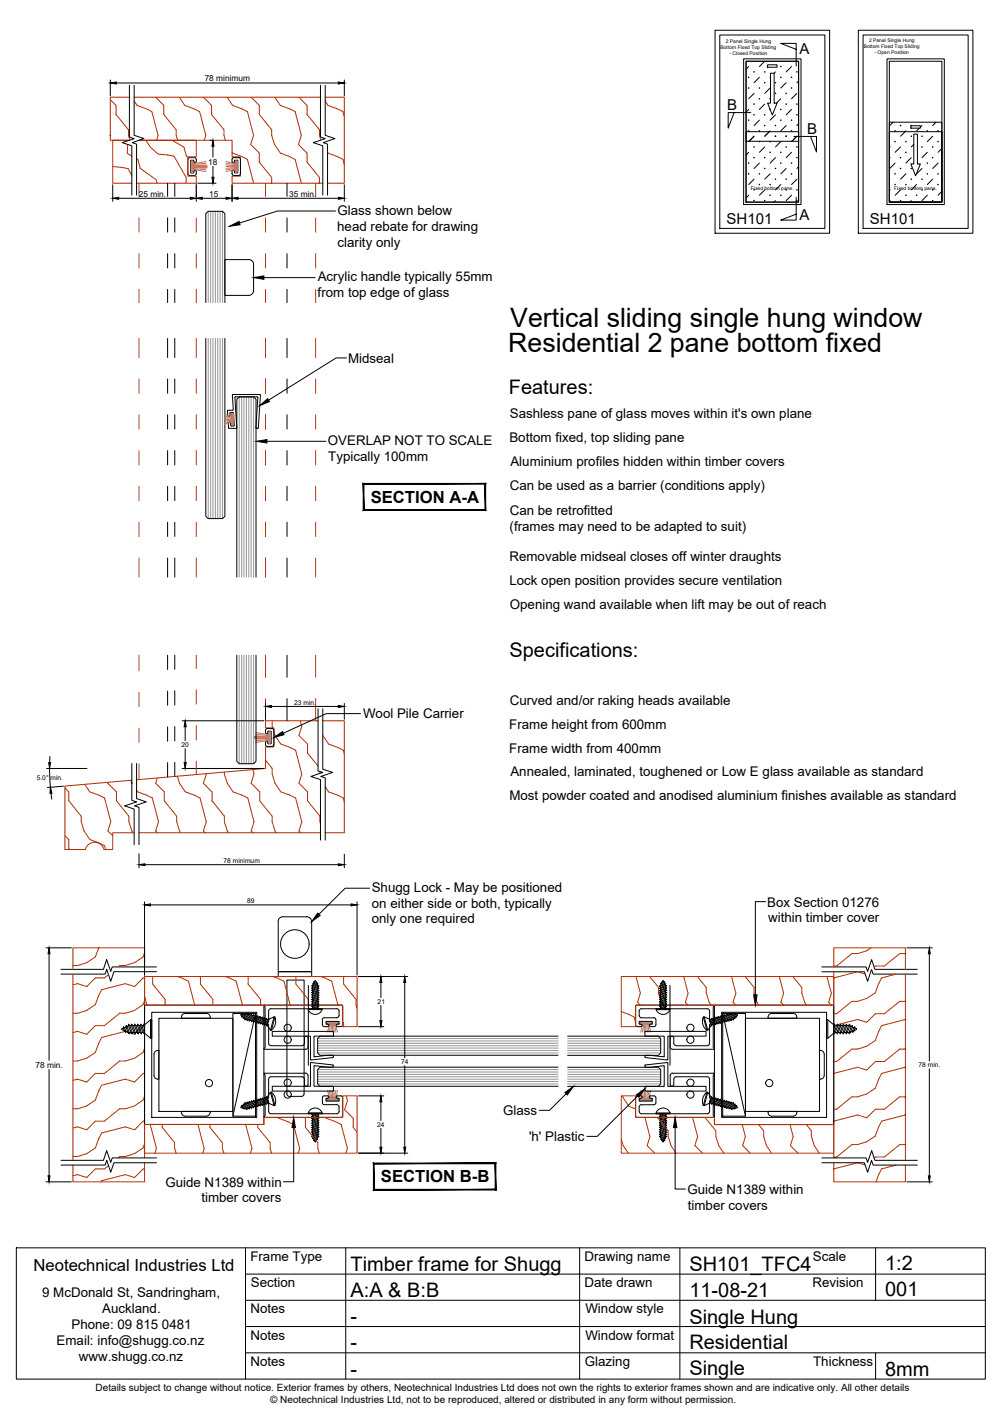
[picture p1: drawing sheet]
<svg xmlns="http://www.w3.org/2000/svg" width="210mm" height="297mm" viewBox="0 0 210 297" stroke-linecap="round" stroke-linejoin="round" font-family="sans-serif">
<defs><g id="words">
<g font-size="5.6">
<text x="106.9" y="68.6">Vertical sliding single hung window</text>
<text x="106.5" y="73.6">Residential 2 pane bottom fixed</text>
</g>
<g font-size="4.2">
<text x="106.6" y="82.6">Features:</text>
<text x="106.7" y="137.6">Specifications:</text>
<text x="73.4" y="266.2">Timber frame for Shugg</text>
<text x="144.4" y="266.2">SH101_TFC4</text>
<text x="185.4" y="265.9">1:2</text>
<text x="73.4" y="271.7">A:A &amp; B:B</text>
<text x="144.4" y="271.6">11-08-21</text>
<text x="185.4" y="271.6">001</text>
<text x="73.4" y="277.2">-</text>
<text x="144.4" y="277.2">Single Hung</text>
<text x="73.4" y="282.7">-</text>
<text x="144.4" y="282.6">Residential</text>
<text x="73.4" y="288.2">-</text>
<text x="144.4" y="288.1">Single</text>
<text x="185.4" y="288.2">8mm</text>
</g>
<g font-size="3.5">
<text x="77.7" y="105.3">SECTION A-A</text>
<text x="79.8" y="247.7">SECTION B-B</text>
<text x="7" y="266.3">Neotechnical Industries Ltd</text>
</g>
<g font-size="3.1">
<text x="167.5" y="11.3">A</text>
<text x="152.3" y="23">B</text>
<text x="169.1" y="28">B</text>
<text x="152.2" y="47">SH101</text>
<text x="167.5" y="46.1">A</text>
<text x="182.2" y="47">SH101</text>
</g>
<g font-size="2.8">
<text x="70.7" y="44.9">Glass shown below</text>
<text x="70.6" y="48.3">head rebate for drawing</text>
<text x="70.7" y="51.7">clarity only</text>
<text x="66.6" y="58.9">Acrylic handle typically 55mm</text>
<text x="66.5" y="62.2">from top edge of glass</text>
<text x="72.9" y="76">Midseal</text>
<text x="106.8" y="87.6">Sashless pane of glass moves within it's own plane</text>
<text x="68.7" y="93.2">OVERLAP NOT TO SCALE</text>
<text x="106.7" y="92.6">Bottom fixed, top sliding pane</text>
<text x="68.8" y="96.5">Typically 100mm</text>
<text x="106.9" y="97.6">Aluminium profiles hidden within timber covers</text>
<text x="106.8" y="102.6">Can be used as a barrier (conditions apply)</text>
<text x="106.8" y="107.9">Can be retrofitted</text>
<text x="106.8" y="111.3">(frames may need to be adapted to suit)</text>
<text x="106.7" y="117.6">Removable midseal closes off winter draughts</text>
<text x="106.7" y="122.6">Lock open position provides secure ventilation</text>
<text x="106.8" y="127.6">Opening wand available when lift may be out of reach</text>
<text x="106.8" y="147.6">Curved and/or raking heads available</text>
<text x="76" y="150.5">Wool Pile Carrier</text>
<text x="106.7" y="152.6">Frame height from 600mm</text>
<text x="106.7" y="157.7">Frame width from 400mm</text>
<text x="106.7" y="167.6">Most powder coated and anodised aluminium finishes available as standard</text>
<text x="106.9" y="162.6">Annealed, laminated, toughened or Low E glass available as standard</text>
<text x="77.9" y="186.8">Shugg Lock - May be positioned</text>
<text x="77.9" y="190.1">on either side or both, typically</text>
<text x="160.7" y="189.9">Box Section 01276</text>
<text x="77.9" y="193.4">only one required</text>
<text x="160.9" y="193.2">within timber cover</text>
<text x="105.4" y="233.6">Glass</text>
<text x="110.8" y="239">'h' Plastic</text>
<text x="34.6" y="248.6">Guide N1389 within</text>
<text x="42.2" y="251.9">timber covers</text>
<text x="144" y="250.1">Guide N1389 within</text>
<text x="144.1" y="253.4">timber covers</text>
<text x="52.4" y="264.1">Frame Type</text>
<text x="52.5" y="269.7">Section</text>
<text x="122.4" y="264.1">Drawing name</text>
<text x="122.4" y="269.6">Date drawn</text>
<text x="170.2" y="269.6">Revision</text>
<text x="170.3" y="264.2">Scale</text>
<text x="8.8" y="271.8">9 McDonald St, Sandringham,</text>
<text x="21.4" y="275.1">Auckland.</text>
<text x="52.5" y="275.1">Notes</text>
<text x="122.6" y="275.1">Window style</text>
<text x="11.9" y="281.8">Email: info@shugg.co.nz</text>
<text x="15" y="278.5">Phone: 09 815 0481</text>
<text x="52.5" y="280.6">Notes</text>
<text x="122.6" y="280.7">Window format</text>
<text x="16.5" y="285.2">www.shugg.co.nz</text>
<text x="52.5" y="286.1">Notes</text>
<text x="122.5" y="286.2">Glazing</text>
<text x="170.3" y="286.1">Thickness</text>
</g>
<g font-size="2.1">
<text x="20" y="291.4">Details subject to change without notice. Exterior frames by others, Neotechnical Industries Ltd does not own the rights to exterior frames shown and are indicative only. All other details</text>
<text x="56.6" y="293.9">© Neotechnical Industries Ltd, not to be reproduced, altered or distributed in any form without permission.</text>
</g>
<g font-size="1.7">
<text x="42.9" y="17">78 minimum</text>
<text x="43.6" y="34.5">18</text>
<text x="29.1" y="41.2">25 min.</text>
<text x="43.8" y="41.2">15</text>
<text x="60.6" y="41.2">35 min.</text>
<text x="7.4" y="223.7">78 min.</text>
</g>
<g font-size="1.4">
<text x="61.6" y="147.6">23 min.</text>
<text x="38" y="156.5">20</text>
<text x="7.7" y="163.5">5.0° min.</text>
<text x="46.8" y="180.8">78 minimum</text>
<text x="51.8" y="189.2">89</text>
<text x="79.1" y="210.3">21</text>
<text x="84" y="222.9">74</text>
<text x="192.4" y="223.5">78 min.</text>
<text x="79" y="236.1">24</text>
</g>
<g font-size="1">
<text x="150.9" y="10.2">Bottom Fixed Top Sliding</text>
<text x="152" y="8.9">2 Panel Single Hung</text>
<text x="152.8" y="11.5">- Closed Position</text>
<text x="180.9" y="10.1">Bottom Fixed Top Sliding</text>
<text x="182" y="8.8">2 Panel Single Hung</text>
<text x="183.2" y="11.4">- Open Position</text>
<text x="157.3" y="39.9">Fixed bottom pane.</text>
<text x="187.3" y="39.9">Fixed bottom pane.</text>
</g>
</g></defs>
<!-- layer: APL Notes -->
<g fill="#000" stroke="#000" stroke-width=".21">
<path d="M101.6 101.4v5.4l.1 .1zM101.6 101.4l.1-.1v5.6zM76.2 101.4h25.4l.1-.1zM76.1 101.3h25.6l-25.5 .1zM76.1 101.3l.1 5.5v-5.4zM76.1 101.3l.1 5.5-.1 .1zM76.2 106.8l-.1 .1 25.5-.1zM76.1 106.9l25.5-.1 .1 .1z"/>
<path d="M103.7 243.8v5.3l.2 .2zM103.7 243.8l.2-.2v5.7zM78.4 243.8h25.3l.2-.2zM78.2 243.6h25.7l-25.5 .2zM78.2 243.6l.2 5.5v-5.3zM78.2 243.6l.2 5.5-.2 .2zM78.4 249.1l-.2 .2 25.5-.2zM78.2 249.3l25.5-.2 .2 .2z"/>
</g>
<!-- layer: Glass -->
<g fill="#fff" stroke="#fff" stroke-width=".21">
<path d="M47.1 54.4h5.2zM47.1 54.4h5.2z"/>
<path d="M47.1 54.4h5.4zM47.1 54.4h5.4z"/>
<path d="M47.1 54.4l5.5 .1zM47.1 54.4l5.5 .1z"/>
<path d="M47.1 54.5l5.7 .1zM47.1 54.5l5.7 .1h-5.7z"/>
<path d="M47.1 54.6l5.8 .1-.1-.1zM47.1 54.6l5.8 .1h-5.8z"/>
<path d="M47.1 54.7l5.9 .2-.1-.2zM47.1 54.7l5.9 .2h-5.9z"/>
<path d="M47.1 54.9l6 .1-.1-.1zM47.1 54.9l6 .1h-6z"/>
<path d="M47.1 55l6 .2v-.2zM47.1 55l6 .2h-6z"/>
<path d="M47.1 55.2l6 .2v-.2zM47.1 55.2l6 .2h-6z"/>
<path d="M47.1 55.4l6 5.5v-5.5zM47.1 55.4l6 5.5h-6z"/>
<path d="M47.1 60.9l6 .2v-.2zM47.1 60.9l6 .2h-6z"/>
<path d="M47.1 61.1l6 .1v-.1zM47.1 61.1l6 .1h-6z"/>
<path d="M47.1 61.2l5.9 .2 .1-.2zM47.1 61.2l5.9 .2h-5.9z"/>
<path d="M47.1 61.4l5.8 .1 .1-.1zM47.1 61.4l5.8 .1h-5.8z"/>
<path d="M47.1 61.5l5.7 .1 .1-.1zM47.1 61.5l5.7 .1h-5.7z"/>
<path d="M47.1 61.6l5.5 .2 .2-.2zM47.1 61.6l5.5 .2h-5.5z"/>
<path d="M47.1 61.8h5.5zM47.1 61.8h5.4z"/>
<path d="M47.1 61.8h5.4zM47.1 61.8l5.2 .1z"/>
<path d="M47.1 61.9h5zM47.1 61.9h5.2z"/>
</g>
<g fill="none" stroke="#000" stroke-width=".21">
<path d="M43.1 63.4v-18.6l.5-.5h3l.5 .5v18.6M43.1 70.9v37.2l.5 .5h3l.5-.5v-37.2M53.1 60.9a1.01 1.01 0 0 1-1 1h-5v-7.5h5a.97 .97 0 0 1 1 1v5.5M49.6 137.3v22.2l.5 .5h3l.5-.5v-22.2M49.6 120.9v-37.3l.5-.5h3l.5 .5v37.3M116.9 217.1h-49.9l-.5 .5v3l.5 .5h49.9M118.9 217.1h19l.5 .5v3l-.5 .5h-19M65.2 222.6l-.2 .1v4.8h-8v1.1h12.8v-1.1h-4v-4.3l2.9 .3h1.1v-.3M65.2 222.6l4.5 .5 .1 .1M69.8 221.4l-.1 .1-4.5 .5M69.8 221.4v-.3l-4 .3v-4.3h4v-1h-12.8v1h8v4.8l.2 .1M116.9 223.5h-49.9l-.5 .6v3l.5 .4h49.9"/>
<path d="M118.9 223.6h19l.5 .5v3l-.5 .5h-19M135.1 223.1l4.7-.5 .1 5h8v1h-12.8v-1h4v-4.4l-4 .4zM139.8 222l.1-.1v-4.8h8v-1h-12.8v1h4v4.3l-4-.3v.4l4.7 .5"/>
<circle cx="60.3" cy="215.3" r=".75"/>
<circle cx="60.3" cy="217.8" r=".75"/>
<circle cx="144.6" cy="215.3" r=".75"/>
<circle cx="144.6" cy="217.8" r=".75"/>
<circle cx="60.3" cy="229.3" r=".75"/>
<circle cx="60.3" cy="226.8" r=".75"/>
<circle cx="144.6" cy="229.3" r=".75"/>
<circle cx="144.6" cy="226.8" r=".75"/>
</g>
<!-- layer: Timber 1 -->
<g fill="none" stroke="#b82e00" stroke-width=".21">
<path d="M23.1 20.9l1.2 1.2v1.9l2.6 3.2v1.2l.3 .9M23.6 34.9l3.2 .4 .8 1.5M26.3 29.4l.2 .2M26.7 30.3v1.8l.9 .6M27.1 20.4h-4v9h4h-3.5v9h4M28.1 21.2l.6 .9 3.1 1.3 1.3 5-.3 1M28.1 20.4h39M28.6 33.3l.3 .1 .5 1.8 3.3 2.5 .2 .7M28.6 38.4h12.5v-1.5h-1.7v-4h1.7v-3.5h-12h19.5v3.5h1.8v4h-1.8v1.5h19M29.1 38.4v2.7M30.6 29.4l.9 1.4 1.6 1.5 3.4 .4 2.5 4.5v1.2M32.6 20.4l1.7 1.7v1.9l2.6 3.2v1.2l.3 1"/>
<path d="M36.3 29.4v.2l2.2 1.2 .5 1.9 .4 .2M37.6 20.4l1.1 1.7 3.1 1.3 1.3 5-.3 1M41.1 38.4v2.7M42.6 20.4l1.7 1.7v1.9l2.6 3.2v1.2l.3 1M47.6 20.4l1.1 1.7 3.1 1.3M48.6 31.9l3.2 1.5M51.8 23.4l1.3 5-.6 1.9 1.8 1.8v1.9l2.6 3.2v1.2M51.8 33.4l1.3 5M52.6 20.4l1.7 1.7v1.9l2.6 3.2v1.2l.6 1.9 1.2 1.8 3.1 1.3 1.3 5M55.6 38.4v2.7M57.6 20.4l1.1 1.7 3.1 1.3 1.3 5-.6 1.9 1.8 1.8v1.9l2.6 3.2v1.2M62.6 20.4l1.7 1.7v1.9l2.6 3.2v1.2l.3 .9"/>
<path d="M66.1 38.4v2.7M68.1 20.4h4v18h-3.5M68.1 21.2l.6 .9 3.1 1.3 .3 1.1M68.6 31.9l3.2 1.5 .3 1.1M29.1 45.6v3M29.1 53.1v3M41.1 45.6v3M41.1 53.1v3M55.6 45.6v3M55.6 53.1v3M66.1 45.6v3M66.1 53.1v3"/>
<path d="M29.1 60.6v2.8M29.1 70.9v4M29.1 79.4v3M41.1 60.6v2.8M41.1 70.9v4M41.1 79.4v3M55.6 60.6v2.8M55.6 70.9v4M55.6 79.4v3M66.1 60.6v2.8M66.1 70.9v4M66.1 79.4v3"/>
<path d="M29.1 86.9v3M29.1 94.4v3M41.1 86.9v3M41.1 94.4v3M55.6 86.9v3M55.6 94.4v3M66.1 86.9v3M66.1 94.4v3M29.1 101.9v3M29.1 109.4v3M29.1 116.9v4M41.1 101.9v3"/>
<path d="M41.1 109.4v3M41.1 116.9v4M55.6 101.9v3M55.6 109.4v3M55.6 116.9v4M66.1 101.9v3M66.1 109.4v3M66.1 116.9v4M29.1 137.3v3.2M41.1 137.3v2.7M55.6 137.3v4.6M66.1 137.3v4.6"/>
<path d="M29.1 145v3M29.1 152.5v3M41.1 144.5v3M41.1 152v3M41.1 159.5v2.7M55.6 146.4v4.6M55.6 159.2l1.4 1.8v1.2l.6 1.9 1.2 1.8 3.1 1.3 1.3 5-.6 1.9 .4 .3M57 151l.1 1.5M57.4 153.3l.2 .8 1.2 1.8 3.1 1.2 1.3 5.1-.6 1.8M62.9 151l.3 1.2-.6 1.9 1.8 1.8v1.9l2.2 2.7M66.1 146.4v4.6M66.6 151h-11v1.5h1.8v4h-1.8v4.5l-27 2.4"/>
<path d="M67.6 151h4.5v23.4h-4M67.6 154.1l1.2 1.8 3.1 1.2 .2 .9M13.6 165.1l.8 .8v1.9l2.6 3.2v1.2l.6 1.9 1.2 1.8 3.1 1.3 .2 .8M13.6 175.1l.8 .8v1.9l.2 .2M17.8 164.3l1 1.6 3.1 1.3 1.3 5-.6 1.9 1 1M22.7 163.9l-.1 .2 1.8 1.8v1.9l2.6 3.2v1.2l.9 2.2M27.4 163.5l.2 .5M27.6 163.4l-14 1.3v13.3h4.3a1.98 1.98 0 0 1 1.9-1.6 1.98 1.98 0 0 1 2 1.5l1.8 .1v-3.6h4.5M28.6 165.6l.2 .3 3.1 1.3 1.3 5-.6 1.9 .4 .3M29.1 160v3.3M29.1 174.4h38M32.9 163l-.3 1.1 1.8 1.8v1.9l2.6 3.2v1.2l.6 1.9 .3 .3"/>
<path d="M37.1 162.6l.5 1.5 1.2 1.8 3.1 1.3 1.3 5-.6 1.9 .4 .3M42.6 164.1l1.8 1.8v1.9l2.6 3.2v1.2l.9 2.2M43.2 162.1l-.6 1.9M47 161.7v.5l.6 1.9 1.2 1.8 3.1 1.3 1.3 5-.6 1.9 .4 .3M52.6 164.1l1.8 1.8v1.9l2.6 3.2v1.2l.6 1.9 .3 .3M53 161.2l.2 1-.6 1.8M62.6 164.1l1.8 1.8v1.9l2.6 3.2 .1 1.5M67 161.6v.4M68.1 164.8l.7 1.1 3.1 1.3 .2 .7M20.7 198.6l-.7 1.9-1.8 1.2-1.9 .6h-1M30.3 199.6l-.3 .9M179.7 199.8h-1.2l-3.2 2.6h-.6"/>
<path d="M182.5 198.6l-.9 .6-1.9 .6M189.7 199.8h-1.2l-3.2 2.6h-1.9l-.3 .2M15.3 204.1v39M16.3 206l-1 .3M18.2 211.7l-1.9 .5h-1M21.3 217.4l-1.3 3.1-1.8 1.2-1.9 .6h-1M22.7 204.2l-.8 .7h-1.9l-1.8 1.8-1.9-.6M26.3 206l-5 1.4-1.3 3-1.8 1.3M26.3 212.2h-1.2l-3.2 2.6h-1.9l-1.8 1.9-1.9-.7-1 .3M26.3 202.3h-1.2l-.4 .3M28.2 211.7l-1.9 .6M30 200.5l-1.8 1.2-1.9 .6"/>
<path d="M30 210.4l-1.8 1.3M30.3 202.6v-4h-15v4.5M30.3 204.6h44.5v10.5h-3v-4.5h-41.5zM30.3 214.8h-.3l-1.8 1.9-1.9-.7-5 1.3M30.3 204.9h-.3l-1.8 1.8-1.9-.6M30.3 209.6l-.3 .8M30.3 219.6l-.3 .9M30.3 203.5v39.1M30.3 208.6l.5 2M32 204.6v1.5l2.6 3.2v1.3M37.2 204.6l1.1 .3M38.3 205l1.2 .6 1.3 5"/>
<path d="M42 204.6v1.5l2.6 3.2v1.3M44.6 210.6h.1M47.2 204.6l1.1 .3M48.3 205l1.2 .6 1.3 5M52 204.6v1.5l2.6 3.2v1.3M57.2 204.6l1.1 .3M58.3 205l1.2 .6 1.3 5M62 204.6v1.5l2.6 3.2v1.3M67.2 204.6l1.1 .3M68.3 205l1.2 .6 1.3 5M71.8 214.1l.2 .2v.8M72 204.6v1.5l2.6 3.2v1.3l.2 .6"/>
<path d="M130.1 204.6h44.6v6h-41.5v4.5h-3.1zM130.1 211.9l2.8 1.1M132.8 213.1l.4 1.2M133.2 204.6l.9 3.5-.5 1.9 .5 .6M136.1 204.6l1.9 2.2v1.3l.5 1.9 .5 .6M143.2 204.6l.9 3.5M144.2 208.1l-.6 1.9 .6 .6M146.1 204.6l1.8 2.2v1.3l.7 1.9 .4 .6M153.2 204.6l.9 3.5M154.2 208.1l-.6 1.9 .5 .6M156.1 204.6l1.9 2.2v1.3l.6 1.9M158.6 210l.4 .6"/>
<path d="M163.3 204.6l.9 3.5-.6 1.9 .6 .6M166.1 204.6l1.9 2.2v1.3l.6 1.9 .4 .6M173.2 204.6l1 3.5M174.2 208.1l-.6 1.9 .6 .6M174.7 202.6v-4h15v4.5M174.7 203.6v39M179.6 203.6l-4.9 1.3M179.7 203.6l1.5 .5M179.7 209.8l-1.2-.1-3.2 2.7h-.6M179.7 219.8h-1.2l-3.2 2.6h-.6M182.6 203.1l-.1 .1M183.4 207.9l-1.8 1.3-1.9 .6"/>
<path d="M183.4 218l-1.8 1.2-1.9 .6M184.7 214.9l-1.3 3.1M187.7 204.1l-3 .8-1.3 3M189.7 209.8l-1.2-.1-3.2 2.7h-1.9l-1.8 1.8-1.9-.6-5 1.2M189.7 213.6l-5 1.2M189.7 219.8h-1.2l-3.2 2.6h-1.9l-1.8 1.8-1.9-.7-5 1.4M189.7 204.1v39M16.3 226l-1 .3M18.2 231.7l-1.9 .6h-1M26.3 226l-5 1.4-1.3 3-1.8 1.3M26.3 232.3l-1.2-.1-3.2 2.7h-1.9l-1.8 1.8-1.9-.7-1 .3M26.3 222.3h-1.2l-3.2 2.6h-1.9l-1.8 1.8-1.9-.6"/>
<path d="M28.2 231.7l-1.9 .6M30 220.5l-1.8 1.2-1.9 .6M30 230.4l-1.8 1.3M30.3 235.5h25v-1.4h16.5v-4.5h3v12h-44.5zM30.3 234.9h-.3l-1.8 1.8-1.9-.7-5 1.4-1.3 3.1-1.8 1.2-1.9 .6h-1M30.3 224.9h-.3l-1.8 1.8-1.9-.6M30.3 229.6l-.3 .8M30.3 239.6l-.3 .9M31.5 235.5v.1M31.5 235.6l1.3 5-.3 1M34 235.5v.7l2.6 3.2v1.2M41.5 235.5v.1"/>
<path d="M41.5 235.6l1.3 5-.3 1M44 235.5v.7l2.6 3.2v1.2l.3 1M51.5 235.6l1.3 5-.3 1M51.5 235.5v.1M54 235.5v.7l2.6 3.2v1.2l.3 1M58.2 234.1l.2 .2 3.1 1.3 1.3 5-.3 1M63.8 234.1l.2 .2v1.9l2.6 3.2v1.2l.3 1M68.3 234.1l.1 .2 3.1 1.3 1.3 5-.3 1M72.5 229.6l.3 1-.6 1.9 1.8 1.8v1.9l.8 .9M130.1 229.6h3.1v4.5h16.5v1.5h25v6h-44.6zM130.1 238.7l.4 1.3 1.1 1.6M130.4 229.6l1.4 2.2 1.4 .5"/>
<path d="M135.1 234.1l1 4M135.5 240l1.7 1.6M136.2 238.1l-.6 1.9M137.7 234.1l2.2 2.8v1.2M140 238.1l.6 1.9 1 1.6M145.1 234.1l1 4M146.2 238.1l-.6 1.9 1.6 1.6M147.7 234.1l2.3 2.8v1.2l.6 1.9 1 1.6M155.5 235.6l.6 2.5M156.2 238l-.6 2 1.6 1.6M158.9 235.6l1 1.3M160 236.9v1.2l.6 1.9 1 1.6"/>
<path d="M165.5 235.6l.7 2.5M165.6 240l1.6 1.6M166.2 238l-.6 2M168.9 235.6l1.1 1.3v1.2M170 238.1l.6 1.9 1 1.6M179.7 229.8h-1.2l-3.2 2.6h-.6M179.7 239.8h-1.2l-3.2 2.6h-.6M183.4 228l-1.8 1.2-1.9 .6M183.4 238l-1.8 1.2-1.9 .6M184.7 234.9l-1.3 3.1M189.7 223.5l-5 1.4-1.3 3.1M189.7 229.8h-1.2l-3.2 2.6h-1.9l-1.8 1.8-1.9-.6-5 1.3"/>
<path d="M189.7 233.6l-5 1.3M189.7 239.8h-1.2l-3.2 2.6h-1.9l-.3 .2M16.3 246l-1 .3M22.7 244.2l-.8 .7h-1.9l-1.8 1.8-1.9-.6M26.3 246l-5 1.4-.1 .2M26.3 242.3h-1.2l-.4 .3M30 240.5l-1.8 1.2-1.9 .6M30.3 243.6v4h-15v-3.5M30.3 244.9h-.3l-1.8 1.8-1.9-.6M36.6 240.6l.3 1M174.7 243.6v4h15v-3.5M179.6 243.6l-4.9 1.3"/>
<path d="M179.7 243.6l1.5 .5M182.6 243.1l-.1 .1M187.7 244.1l-3 .8-1.2 2.7"/>
</g>
<g fill="#b82e00" stroke="#b82e00" stroke-width=".21">
<circle cx="27.6" cy="164.1" r=".08"/>
<circle cx="23.1" cy="28.4" r=".08"/>
<circle cx="66.9" cy="38.4" r=".08"/>
<circle cx="56.9" cy="38.4" r=".08"/>
<circle cx="20.7" cy="198.5" r=".08"/>
<circle cx="70.8" cy="210.5" r=".08"/>
<circle cx="60.8" cy="210.5" r=".08"/>
<circle cx="50.8" cy="210.5" r=".08"/>
<circle cx="40.8" cy="210.5" r=".08"/>
<circle cx="30.8" cy="210.5" r=".08"/>
<circle cx="64.6" cy="210.5" r=".08"/>
<circle cx="54.6" cy="210.5" r=".08"/>
<circle cx="34.6" cy="210.5" r=".08"/>
<circle cx="174.7" cy="204.9" r=".08"/>
<circle cx="174.7" cy="214.9" r=".08"/>
<circle cx="174.7" cy="224.9" r=".08"/>
<circle cx="174.7" cy="234.9" r=".08"/>
<circle cx="174.7" cy="244.9" r=".08"/>
<circle cx="189.7" cy="213.6" r=".08"/>
<circle cx="189.7" cy="223.6" r=".08"/>
<circle cx="189.7" cy="233.6" r=".08"/>
<circle cx="189.7" cy="199.8" r=".08"/>
<circle cx="189.7" cy="209.8" r=".08"/>
<circle cx="189.7" cy="219.8" r=".08"/>
<circle cx="189.7" cy="229.8" r=".08"/>
<circle cx="189.7" cy="239.8" r=".08"/>
</g>
<!-- layer: Components -->
<g fill="none" stroke="#000" stroke-width=".21">
<path d="M39.7 33l-.3 .4v3.2l.3 .2 1.2-.1a.86 .86 0 0 0 .1-1h-.3l-.2 .5M39.7 33h1M40 33.6l-.1 .1v2.4l.1 .1M40 36.2h.5M40.7 33l.4 .4M41.1 33.4v.5l-.2 .2h-.2l-.1-.5h-.6M48.6 33.4v.5l.3 .2h.1l.2-.5 .6 .1v2.4l-.1 .1M49 33l-.4 .4M49 33h1M49 36.8h1M49.2 36.2l-.2-.5h-.3a.86 .86 0 0 0 .1 1l.2 .1M49.2 36.2h.5"/>
<path d="M50 33l.3 .4M50.3 36.4l-.3 .4M50.4 33.4v3M47.8 87.2h.3M48.2 87l-.1 .2M48.7 85.9l-1 .1 .1 1.2M48.9 86.5h-.7v.5M54.5 82.8l-.1-.2-5.7 .1 .1 3.1-.1 .1M54.6 82.8l-.6 6.9-.4-.1 .3-6.5-4.7 .1 .4 6.4-1.6 .1-.1-.1v-1.1h.3l.2 .7 .7-.1-.2-2.5M56 156.4h1M56.1 155.7l.6 .1M56.1 155.5l-.2-.3-.2 .1a.84 .84 0 0 0 .1 1h.2"/>
<path d="M56.1 153.3v.2M56.1 155.5v.2M56.7 153.2l.1 .1v2.4l-.1 .1M56.7 153.2l-.6 .1M57 152.6l.4 .3M57 152.6l-1.2 .1-.2 .3v.5l.3 .2 .2-.2M57.4 156l-.4 .3M57.4 153v3M25.8 215.4l-.3 .1v.1l.6 .4M25.8 215.4l.1-.3 .2 .2 .3-.2 .4 1.2M25.8 215.4l.3 .6M26.1 216l.2 .3v-.3"/>
<path d="M26.1 215.3l.2 .7M26.3 216l.5 .3M26.4 215.1v-.3l.2 .3M26.6 215.1l.5 1.2M26.8 216.3l.3 .3v-.3M26.9 214.8l.1-.3 .2 .3M26.9 214.8l.5 1.5M26.9 214.8l-.3 .3M27.1 216.3h.3M27.2 214.8h.3M27.2 214.8l.5 1.5M27.4 216.3l.3 .3v-.3"/>
<path d="M27.5 214.8l.1-.3 .2 .3M27.5 214.8l.6 1.5M27.7 216.3h.4M27.8 214.8h.4M27.8 214.8l.5 1.5M28.1 216.3l.2 .3v-.3h.4M28.2 214.8l.5 1.5M28.2 214.8v-.3l.3 .3M28.5 214.8h.3l.1-.3 .2 .3M28.5 214.8l.5 1.5M28.7 216.3l.3 .3v-.3M28.8 214.8l.6 1.5h-.4"/>
<path d="M29.1 214.8h.3M29.1 214.8l.5 1.5M29.4 214.8l.6 1.5h-.4v.3l-.2-.3M29.4 214.8l.1-.3 .2 .3M29.7 214.8h.3M29.7 214.8l.5 1.5M30 216.3l.2 .3v-.3M30 214.8l.3 .6M30.2 216.3h.1M30.3 214.7l1.2-1.1h.3v3.9h-.3l-1.2-1.1zM30.3 214.7l-.2-.2-.1 .3M31.5 213.6v3.9"/>
<path d="M50.9 212.5l-.4 .1 .1 .4 .6-.7-.6 .5M51.1 213.2l.2 .2M51.3 213.4v.3l.2-.2M51.5 213.5l.3 .1M51.5 212.4l-.5 .7-.2-.2M51.5 212.4l.3-.2-.1 .2M51.5 212.4h-.4M51.7 212.4l-.7 .9v-.2M51.7 212.4l.3 .1M51.8 213.6l-.1 .2 .3-.2M52 212.5l.2-.2v.2M52 212.5l-.7 .9"/>
<path d="M52 213.6l.2 .1M52.2 212.5l-.7 1M52.2 212.5l.2 .1M52.2 213.7v.2l.2-.2M52.4 213.7l.3 .1v.2l.2-.1M52.6 212.6l-.6 1M52.9 213.9h.2v.3l.3-.2M52.9 212.7l-.3-.1 .1-.2-.3 .2-.6 1M52.9 212.7l.2-.1v.2h.3l.2-.1-.7 1.2M52.9 212.7l-.7 1M53.1 212.8l-.7 .9M53.4 212.8l-.7 1"/>
<path d="M53.4 214h.2M53.5 212.9l.3 .1-.7 .9M53.6 214v.3l.2-.2M53.8 214.1l.3 .1M53.8 213l.3-.2-.1 .2M54 213l.3 .1 .2-.2v.2M54 213l-.6 1M54.1 214.2l-.1 .2 .3-.2M54.3 214.2l.2 .1M54.3 213.1l-.7 .9M54.5 213.1l.2 .1M54.5 213.1l-.7 1"/>
<path d="M54.5 214.3v.2l.2-.2M54.7 213.2l.3-.2-.1 .3M54.7 214.3l.3 .1M54.7 213.2l-.6 1M54.9 213.3h.3M54.9 213.3l-.6 .9M55 214.4v.2l.2-.1h.2M55.2 213.3l.2-.1v.2M55.2 213.3l-.7 1M55.4 213.4l.2 .1M55.4 213.4l-.7 .9M55.4 214.5v.3l.2-.2"/>
<path d="M55.6 213.5l.3-.2-.1 .2 .3 .1M55.6 214.6l.3 .1M55.6 213.5l-.6 .9M55.8 213.5l-.6 1M55.9 214.7v.2l.1-.1M56.1 214.4l-.2 .3M56.1 213.6l-.7 .9M56.3 213.7l-.7 .9M56.3 213.5l1.1-.5-.7 2.8-.7-1zM56.3 213.5l.1-.1-.3 .2M56.7 215.8h.1M57.4 213h.2l-.8 2.8"/>
<path d="M57.6 213a2.34 2.34 0 0 1-.8 2.8M64.6 211.5a1.56 1.56 0 0 0 1.4 1 1.56 1.56 0 0 0 1.5-1M64.6 211.3h2.9v.2h-2.9zM65.5 206.9l1.1 .4 .2 .2h-.2v.3M65.5 207.6v.3h-.2l.2 .2M65.5 206.4l-.2 .1 .2 .2M65.5 206.9l-.2 .1 .2 .1M65.5 208.8l-.2 .1 .2 .1M65.5 209.3h-.2l.2 .2M65.5 209.8h-.2l.2 .2M65.5 210.7l-.2 .1 .2 .1M65.5 210.2l-.2 .1 .2 .2v.2"/>
<path d="M65.5 210.2l1.1 .5 .2 .1h-.2v.3M65.5 208.1v.3h-.2l.2 .2M65.5 208.4l1.1 .4v-.3M65.5 207.6l1.1 .4M65.5 207.9l1.1 .4M65.5 207.1l1.1 .4M65.5 207.4l1.1 .4M65.5 206.7l1.1 .4M65.5 206.4l1.1 .5M65.5 207.4h-.2l.2 .2M65.5 206.7v.2M65.5 207.1v.3"/>
<path d="M65.5 208.6v.2M65.5 209v.3M65.5 209.5v.3M65.5 210v.2M65.5 210.9v.3M65.5 211.2l-.2 .1h.1M65.5 209.5l1.1 .4M65.5 209.3l1.1 .4M65.5 209l1.1 .4M65.5 208.8l1.1 .4M65.5 210l1.1 .4M65.5 209.8l1.1 .4"/>
<path d="M65.5 210.5l1.1 .3M65.5 210.7l1.1 .4M65.5 210.9l1 .4M65.5 211.2l.3 .1M65.5 208.6l1.1 .4M65.7 206l-.2 .1 .2 .2M65.7 206.3l.9 .3M65.7 206.3l-.2 .1M65.9 205.7l.5 .1M65.9 205.9l.5 .1M66.4 205.8l-.4-.4-.1 .3h-.2l.2 .2-.2 .1 .9 .4M66.4 205.8l.2 .2h-.2"/>
<path d="M66.4 206l.2 .4M66.6 206.4l.2 .2h-.2M66.6 206.9l.2 .2h-.2M66.6 207.8l.2 .2h-.2v.3l.2 .2-1.3-.4M66.6 208.8l.2 .2h-.2M66.6 209v.2l.2 .2h-.2M66.6 209.7l.2 .2h-.2M66.6 210.2l.2 .2h-.2M66.6 206.6v.3M66.6 207.1v.2M66.6 209.4v.3M66.6 209.9v.3"/>
<path d="M66.6 210.4v.2M66.6 211.1l.2 .2M137.4 211.5a1.56 1.56 0 0 0 1.5 1 1.56 1.56 0 0 0 1.5-1M137.4 211.3h2.9v.2h-2.9zM138.4 206.4l-.3 .2h.3M138.4 206.9l-.3 .2h.3M138.4 207.8l-.3 .2h.3v.3l-.3 .2 1.3-.4M138.4 208.8l-.3 .2h.3M138.4 209v.2l-.3 .2h.3M138.4 209.7l-.3 .2h.3M138.4 210.2l-.3 .2h.3M138.4 206.6v.3"/>
<path d="M138.4 207.1v.2M138.4 209.4v.3M138.4 209.9v.3M138.4 210.4v.2M138.4 211.1l-.3 .2M138.6 205.8l.4-.4 .1 .3h.2l-.2 .2 .1 .2-.8 .3M138.6 205.8l-.2 .2h.2M138.6 206l-.2 .4M139.1 205.7l-.5 .1M139.1 205.9l-.5 .1M139.2 206.1h.3l-.3 .2M139.2 206.3l-.8 .3"/>
<path d="M139.2 206.3l.2 .1M139.4 206.9l-1 .4-.3 .2h.3v.3M139.4 207.6v.3h.3l-.3 .2M139.4 206.4l.3 .1-.3 .2M139.4 206.9l.3 .1-.3 .1M139.4 208.8l.3 .1-.3 .1M139.4 209.3h.3l-.3 .2M139.4 209.8h.3l-.3 .2M139.4 210.7l.3 .1-.3 .2M139.4 210.3h.3l-.3 .2v.2M139.4 210.3l-1.3 .5h.3v.3M139.4 208.1v.3h.3l-.3 .2"/>
<path d="M139.4 208.4l-1 .4v-.3M139.4 207.6l-1 .4M139.4 207.9l-1 .4M139.4 207.1l-1 .4M139.4 207.4l-1 .4M139.4 206.7l-1 .4M139.4 206.4l-1 .5M139.4 207.4h.3l-.3 .2M139.4 206.7v.2M139.4 207.1v.3M139.4 208.6v.2M139.4 209v.3"/>
<path d="M139.4 209.5v.3M139.4 210v.3M139.4 211v.2M139.4 211.2l.3 .1h-.1M139.4 209.5l-1 .4M139.4 209.3l-1 .4M139.4 209l-1 .4M139.4 208.8l-1 .4M139.4 210l-1 .4M139.4 209.8l-1 .4M139.4 210.5l-1 .3M139.4 210.7l-1 .4"/>
<path d="M139.4 211l-1 .3M139.4 211.2l-.3 .1M139.4 208.6l-1 .4M147.3 213.1a2.34 2.34 0 0 0 .8 2.7M147.3 213l.8 2.8h.2M147.5 213h-.2M148.6 213.5l.2 .1M148.6 213.5l-1.1-.5 .8 2.8M148.6 213.5l.4 1.3-.7 1M148.7 213.7l.6 .9M148.8 213.6l.7 .9M148.9 214.4l.1 .3"/>
<path d="M149 214.7l.1 .2-.1-.1M149.1 213.5l.6 1M149.3 213.5l-.3-.2 .1 .2-.3 .1M149.3 213.5l.7 .9M149.3 214.6l-.3 .1M149.5 214.5v.3l-.2-.2M149.6 213.4l-.3 .1M149.6 213.4l.6 .9M149.7 213.3l-.2-.1 .1 .2M149.7 213.3l.7 1M150 214.4v.2l-.3-.1h-.2M150 213.3h-.3"/>
<path d="M150 213.3l.7 .9M150.2 213.2l-.2-.2v.3M150.2 214.3l-.2 .1M150.2 213.2l.7 1M150.4 214.3v.2l-.2-.2M150.5 213.2h-.3M150.5 213.2l.6 .9M150.7 213.1l.7 .9M150.7 214.2l-.3 .1M150.9 214.2v.2l-.2-.2M150.9 213l-.2 .1-.3-.2 .1 .3M150.9 213l.7 1"/>
<path d="M151.1 213l-.2-.2v.2M151.1 214.1l-.2 .1M151.4 214v.3l-.3-.2M151.4 212.9l-.3 .1 .7 .9M151.6 212.9l.7 .9M151.6 214h-.2M151.8 212.8l.7 .9M152 212.7l.3-.1-.1-.2 .3 .2 .7 1M152 212.7l-.2-.1v.2l-.2 .1-.3-.2 .8 1.2M152 212.7l.7 1M152.1 213.9h-.3v.3l-.2-.2M152.3 212.6l.7 1"/>
<path d="M152.5 213.7l-.2 .1v.2l-.2-.1M152.7 213.7v.2l-.2-.2M152.8 212.5l.6 1M152.8 212.5l-.3 .1M153 212.5l-.3-.2 .1 .2M153 212.5l.6 .9M153 213.6l-.3 .1M153.2 213.6v.2l-.2-.2M153.2 212.4l.8 1v-.3M153.2 212.4l-.2 .1M153.4 212.4l.6 .7 .2-.1M153.4 212.4l-.2-.2v.2"/>
<path d="M153.4 212.4h.4M153.4 213.5l-.2 .1M153.6 213.4v.3l-.2-.2M153.8 213.3l-.2 .1M154 212.5l.5 .1-.2 .4-.5-.7 .5 .5M173.2 213.6h.2l1.3 1.1v1.7l-1.3 1.1h-.2zM173.4 213.6v3.9M174.7 216.3h.1M174.7 214.7l.1-.2 .1 .3M174.7 216.3v.3l.3-.3M174.9 214.8h.3M174.9 214.8l-.2 .6"/>
<path d="M175.2 214.8l.3-.3v.3M175.2 214.8l-.5 1.5M175.5 214.8l-.5 1.5h.3v.3l.3-.3M175.5 214.8h.4M175.9 214.8l.2-.3v.3h.4M175.9 214.8l-.6 1.5M176 216.3v.3l.2-.3M176.1 214.8l-.5 1.5h.4M176.2 216.3h.4v.3l.3-.3M176.5 214.8l-.5 1.5M176.5 214.8l.2-.3 .1 .3M176.8 214.8h.3"/>
<path d="M176.8 214.8l-.6 1.5M176.9 216.3h.3M177.1 214.8l.2-.3 .1 .3M177.1 214.8l-.5 1.5M177.2 216.3v.3l.3-.3M177.4 214.8h.4M177.4 214.8l-.5 1.5M177.5 216.3h.4M177.8 214.8l.2-.3v.3M177.8 214.8l-.6 1.5M177.9 216.3v.3l.2-.3M178 214.8l-.5 1.5"/>
<path d="M178 214.8l.3 .3M178.3 215.1l.2-.3 .1 .3M178.3 215.1l-.4 1.2M178.6 216v.3l.3-.3M178.6 216l-.5 .3M178.8 215.4l-.2 .6M179.1 215.4l.3 .1v.2l-.5 .3M179.1 215.4v-.3l-.3 .3-.2-.3-.5 1.2M179.1 215.4l-.2 .6M50.6 231.8l.6 .5-.6-.8-.1 .5 .4 .1M50.8 231.7l.2-.2 .5 .8M51 231.5v-.2l.7 .9"/>
<path d="M51.1 232.2l.4 .1M51.3 231.2l.7 .9M51.3 231.2l-.2 .2M51.5 231.1l-.2-.1v.2M51.5 231.1l.7 1M51.7 232.2l.1 .2-.3-.1M51.8 231.1l.6 .9 .3 .2-.1-.2 .3-.1M51.8 231.1h-.3M52 231l-.3-.2 .1 .3M52 231l.6 1M52 232.1l-.3 .1M52.2 232.1v.2l-.2-.2"/>
<path d="M52.2 230.9l.7 1M52.2 230.9l-.2 .1M52.4 230.9l.7 .9M52.4 232l-.2 .1M52.4 230.9l-.2-.2v.2M52.7 230.8l.7 1M52.9 230.8l-.2-.2v.2l-.3 .1M52.9 230.8l.7 1.1-.2-.1h-.3v.3l-.2-.2M53.1 230.7l.7 1h-.3M53.4 230.6l-.3-.1v.2l-.2 .1M53.4 230.6l.6 1M53.6 230.6h-.2"/>
<path d="M53.6 230.6l.7 .9M53.8 230.5l-.2-.2v.3M53.8 230.5l.7 1M54 231.6l.1 .2-.3-.1M54.1 230.4l-.3 .1M54.1 230.4l.6 1M54.3 230.4l-.3-.2 .1 .2M54.3 230.4l.6 1M54.5 231.5v.2l-.2-.2-.3 .1M54.5 230.3l-.2 .1M54.5 230.3l.7 1M54.7 230.3l-.2-.2v.2"/>
<path d="M54.7 231.4l-.2 .1M54.7 230.3l.7 .9M54.9 231.4l.1 .2-.3-.2M55 230.2l-.3 .1M55 230.2l.6 .9M55.2 230.2l.6 .9M55.2 231.3l-.3 .1M55.4 231.2v.2l-.2-.1M55.4 230.1l-.2 .1-.2-.2v.2M55.4 230.1l.7 .9M55.6 230l-.2-.1v.2M55.6 231.1l-.2 .1"/>
<path d="M55.6 230l.7 .9M55.9 230h-.3M55.9 230l.2 .2M56 229.8l-.1-.1v.3M56.1 231l-.3 .1 .1 .2-.3-.2M56.1 231l.2 .1M56.7 228.8l.7 2.8-1.1-.5-.3-1.3zM56.8 228.8a2.34 2.34 0 0 1 .8 2.7M56.8 228.8l.8 2.8h-.2M56.8 228.8h-.1M64.6 233.1a1.56 1.56 0 0 1 1.4-1 1.56 1.56 0 0 1 1.5 1M64.6 233.1h2.9v.2h-2.9z"/>
<path d="M65.4 233.3l-.1 .1h.2M65.5 236.5l-.2 .2h.2v.3M65.5 237.9l-.2 .2 .2 .1M65.5 237.5l-.2 .1 .2 .1M65.5 236.5l1.3-.4-.2 .2v.3h.2l-.2 .2M65.5 235.6l-.2 .1 .2 .1M65.5 235.1l-.2 .2h.2M65.5 234.6l-.2 .2 .2 .1M65.5 233.7l-.2 .2h.2M65.5 233.9v.3l-.2 .1 .2 .1M65.5 236l-.2 .2 .2 .1v.2M65.5 233.4v.3"/>
<path d="M65.5 234.4v.2M65.5 234.9v.2M65.5 235.3v.3M65.5 235.8v.2M65.5 237.2v.3M65.5 237.7v.2M65.5 237l-.2 .2h.2M65.5 238.2l.2 .1M65.7 238.3l-.2 .2 .2 .1M65.8 233.3l-.3 .1M66.4 238.6h.2l-.2 .2M66.4 238.8l-.5 .2"/>
<path d="M66.4 238.6l-.5 .1M66.5 233.3l-1 .4M66.6 238.2l-.9 .4 .2 .1-.2 .2 .2 .1 .1 .2 .4-.4M66.6 236.8v.3h.2l-.2 .2-1.1 .4M66.6 238h.2l-.2 .2M66.6 237.6h.2l-.2 .2M66.6 235.7h.2l-.2 .1M66.6 235.2h.2l-.2 .2v.3M66.6 234.7h.2l-.2 .2M66.6 234.2h.2l-.2 .2M66.6 233.5v.3h.2l-.2 .2-1.1 .4M66.6 236.1v-.3l-1.1 .5"/>
<path d="M66.6 234v.2M66.6 234.4v.3M66.6 234.9v.3M66.6 237.3v.3M66.6 237.8v.2M66.6 236.6l-1.1 .4M66.6 236.3l-1.1 .4M66.6 238l-.9 .3M66.6 237.1l-1.1 .4M66.6 236.8l-1.1 .4M66.6 237.6l-1.1 .3M66.6 237.8l-1.1 .4"/>
<path d="M66.6 238.2l-.2 .4M66.6 234.7l-1.1 .4M66.6 234.9l-1.1 .4M66.6 235.2l-1.1 .4M66.6 235.4l-1.1 .4M66.6 234.2l-1.1 .4M66.6 234.4l-1.1 .5M66.6 233.8l-1.1 .4M66.6 233.5l-1.1 .4M66.6 235.7l-1.1 .3M66.8 233.3l-.2 .2M137.4 233.1a1.56 1.56 0 0 1 1.5-1 1.56 1.56 0 0 1 1.5 1"/>
<path d="M137.4 233.1h2.9v.2h-2.9zM138.1 233.3l.3 .2M138.4 238.2l.8 .4-.1 .2 .2 .1-.2 .1-.1 .2-.4-.4M138.4 236.8v.3h-.3l1.3 .6M138.4 238h-.3l.3 .2M138.4 237.6h-.3l.3 .2M138.4 235.7h-.3l.3 .2M138.4 235.2h-.3l.3 .2v.3M138.4 234.7h-.3l.3 .2M138.4 234.2h-.3l.3 .2M138.4 233.5v.3h-.3l.3 .2 1 .4M138.4 236.1v-.2l1 .4"/>
<path d="M138.4 234v.2M138.4 234.4v.3M138.4 234.9v.3M138.4 237.3v.3M138.4 237.8v.2M138.4 236.6l1 .4M138.4 236.3l1 .4M138.4 238l.8 .3M138.4 237.1l1 .4M138.4 236.8l1 .4M138.4 237.6l1 .3M138.4 237.8l1 .4"/>
<path d="M138.4 238.2l.2 .4M138.4 234.7l1 .4M138.4 234.9l1 .4M138.4 235.2l1 .4M138.4 235.4l1 .4M138.4 234.2l1 .4M138.4 234.4l1 .5M138.4 233.8l1 .4M138.4 233.5l1 .4M138.4 235.7l1 .4M138.4 233.3l1 .4M138.6 238.6h-.2l.2 .2"/>
<path d="M138.6 238.8l.5 .2M138.6 238.6l.5 .2M139.1 233.3l.3 .1M139.2 238.3l.3 .2-.3 .1M139.4 236.5l.3 .2h-.3v.3M139.4 237.9l.3 .2-.3 .1M139.4 237.5l.3 .1-.3 .1M139.4 236.5l-1.3-.4 .3 .2v.3h-.3l.3 .2M139.4 235.6l.3 .1-.3 .1M139.4 235.1l.3 .2h-.3M139.4 234.6l.3 .2-.3 .1M139.4 233.7l.3 .2h-.3"/>
<path d="M139.4 233.9v.3l.3 .1-.3 .1M139.4 236.1l.3 .1-.3 .1v.2M139.4 233.4v.3M139.4 234.4v.2M139.4 234.9v.2M139.4 235.3v.3M139.4 235.8v.3M139.4 237.2v.3M139.4 237.7v.2M139.4 237l.3 .2h-.3M139.4 238.2l-.2 .1M139.6 233.3l.1 .1h-.3"/>
<path d="M147.3 231.6h.2M148.1 228.8a2.34 2.34 0 0 0-.8 2.8M148.3 228.8l-.8 2.8 1.1-.5M148.3 228.8h-.2l-.8 2.8M148.3 228.8l.7 1-.4 1.3M148.8 231l.3 .1-.1 .2 .3-.1M148.8 231l-.2 .2v-.1M149 229.8l.1-.1-.1 .3M149 230h.3M149 230l-.1 .2M149.3 231.2h.3M149.3 230l.2-.1v.2"/>
<path d="M149.3 230l-.6 .9M149.5 230.1l.2 .1 .3-.2v.2M149.5 230.1l-.7 .9M149.6 231.2l-.1 .2 .2-.1M149.7 231.3l.3 .1M149.7 230.2l-.6 .9M150 230.2l.2 .1M150 230.2l-.7 1M150 231.4v.2l.2-.2M150.2 230.3l.2-.2v.2M150.2 231.4l.3 .1M150.2 230.3l-.6 .9"/>
<path d="M150.4 230.3l.3 .1M150.4 230.3l-.7 1M150.5 231.5l-.1 .2 .3-.2 .2 .1M150.7 230.4l.2-.2v.2M150.7 230.4l-.7 1M150.9 230.4l.2 .1M150.9 230.4l-.7 1M150.9 231.6v.2l.2-.1M151.1 230.5l.3-.2v.3M151.1 230.5l-.6 1M151.4 230.6h.2M151.4 230.6l-.7 .9"/>
<path d="M151.6 230.6l.2-.1v.2l.3 .1M151.6 230.6l-.7 1M151.8 230.7l-.7 1h.3M152.1 230.8l.2-.2v.2l.2 .1M152.1 230.8l-.8 1.1 .5-.1v.3l.2-.2M152.3 230.8l-.7 1M152.5 230.9l-.7 .9M152.5 232l.3 .1M152.5 230.9l.2-.2v.3M152.7 231l-.7 .9M152.7 231h.3M152.8 232.1l-.1 .2 .3-.2"/>
<path d="M153 231l.2-.1v.2M153 231l-.7 1M153 232.1l.2 .1M153.2 231.1l-.7 .9-.3 .2 .1-.2-.3-.1M153.2 231.1h.2M153.2 232.2v.2l.2-.1M153.4 231.1l.2-.1v.2M153.4 231.1l-.6 1M153.6 231.2l-.6 .9M153.6 231.2l.2 .2M153.8 232.2l-.4 .1M154 231.5v-.2l-.8 .9"/>
<path d="M154.1 231.7l.2-.1 .2 .4-.7 .3zM154.2 231.7l-.2-.2-.6 .8M154.3 231.8l-.3 .4"/>
</g>
<!-- layer: WeatherStrip -->
<g fill="none" stroke="#b85c73" stroke-width=".21">
<path d="M40 33.7h.4v2.4h-.4zM40.2 33.7v2.4M40.4 34.9h3M40.4 35.5l2.8 .4M40.4 35.3l2.8 .3M43.2 34.6l-2.8 .1h3M43.2 33.9l-2.8 .4M43.2 34.2l-2.8 .3M43.4 35.1h-3l2.8 .1M47.3 33.9l2 .4M47.3 34.2l2 .3M47.3 34.6l2 .1"/>
<path d="M47.3 34.9h2M49.3 33.7h.4v2.4h-.4zM49.3 35.5l-2 .4M49.3 35.3l-2 .3M49.3 35.1l-2 .1M49.5 33.7v2.4M47 86.8l1.5 .4M47 87.1l1.5 .3M47 87.5l1.5 .1M47 87.8h1.5M48.5 86.6h.4v2.4h-.4zM48.5 88.4l-1.5 .5"/>
<path d="M48.5 88.2l-1.5 .3M48.5 88l-1.5 .2M48.7 86.6v2.4M53.3 154.5h3M53.3 154.7h3l-2.7 .1M53.6 154.1l2.7 .2h-3M53.6 153.4l2.7 .5M53.6 153.8l2.7 .3M56.3 153.3h.4v2.4h-.4zM56.3 155.1l-2.7 .4M56.3 154.9l-2.7 .3M56.5 153.3v2.4"/>
<path d="M68.5 214.1h2.4v.3h-2.4zM68.5 214.3h2.4M69.1 214.4l-.5 1.8M69.3 214.4l-.3 1.8M69.5 214.4l-.2 1.8M69.7 214.4v1.8M69.9 214.4l.1 1.8M70.1 214.4l.3 1.8M70.3 214.4l.4 1.8M134.1 214.1h2.4v.4h-2.4zM134.1 214.3h2.4M134.7 214.5l-.5 1.7"/>
<path d="M134.9 214.5l-.3 1.7M135.1 214.5l-.2 1.7M135.3 214.5v1.7M135.5 214.5l.1 1.7M135.7 214.5l.3 1.7M135.9 214.5l.4 1.7M68.5 230.2h2.4v.4h-2.4zM68.5 230.4h2.4M68.6 228.4l.5 1.8M69 228.4l.3 1.8M69.3 228.4l.2 1.8M69.7 228.4v1.8"/>
<path d="M70 228.4l-.1 1.8M70.4 228.4l-.3 1.8M70.7 228.4l-.4 1.8M134.1 230.2h2.4v.4h-2.4zM134.1 230.4h2.4M134.2 228.4l.5 1.8M134.6 228.4l.3 1.8M134.9 228.4l.2 1.8M135.3 228.4v1.8M135.6 228.4l-.1 1.8M136 228.4l-.3 1.8M136.3 228.4l-.4 1.8"/>
</g>
<!-- layer: AlumOutline -->
<g fill="none" stroke="#000" stroke-width=".21">
<path d="M35.1 38.4v2.7M36.6 38.4v2.7M60.1 38.4v2.7M35.1 45.6v3M35.1 53.1v3M36.6 45.6v3M36.6 53.1v3M60.1 45.6v3M60.1 53.1v3M35.1 60.6v2.8M35.1 70.9v4M35.1 79.4v3"/>
<path d="M36.6 60.6v2.8M36.6 70.9v4M36.6 79.4v3M55.6 70.9v4M55.6 79.4v3M60.1 60.6v2.8M60.1 70.9v4M60.1 79.4v3M35.1 86.9v3M35.1 94.4v3M36.6 86.9v3M36.6 94.4v3"/>
<path d="M55.6 86.9v3M55.6 94.4v3M60.1 86.9v3M60.1 94.4v3M35.1 101.9v3M35.1 109.4v3M35.1 116.9v4M36.6 101.9v3M36.6 109.4v3M36.6 116.9v4M55.6 101.9v3M55.6 109.4v3"/>
<path d="M55.6 116.9v4M60.1 101.9v3M60.1 109.4v3M60.1 116.9v4M35.1 137.3v3M36.6 137.3v2.9M60.1 137.3v4.6M35.1 144.8v3M35.1 152.3v3M35.1 159.8v3M36.6 144.7v3M36.6 152.2v3"/>
<path d="M36.6 159.7v3M60.1 146.4v4.6M30.3 210.6h25v24.9h-25zM31.8 212.1h22v22h-22zM55.4 210.6l-.1 .1 .2 .2v8.5l-.2 .3 .1 .1M55.4 210.6h16.1l.3 .2M56.8 219.1h6.5M63.3 219h.2l.3-.4v-1.2a.37 .37 0 0 1 .4-.3 .37 .37 0 0 1 .3 .3v1.9v.3l-.5 .2h-8.6M71 212.7v-1.2l-.5-.2-14 .1-.2 .4v2.2l-.3 .3 .3 .3v4l.2 .4h.3M71 212.7l-.2 .4-.3 .1h-2.8l-.2 .4v1.1l.2 .3 1 .1 .2-.3-.3-.2h-.3v-.6h2.7v.6h-.3l-.3 .2 .3 .2 .7 .1M71.8 214.7l-.4 .3M71.8 210.8v3.9"/>
<path d="M133.9 212.7l.1-1.2 .4-.2 14 .1 .2 .4v2.2l.4 .3-.4 .3v4l-.2 .4h-.3M133.9 212.7l.1 .3 .4 .2h2.6l.4 .4M137.4 214.7l-.2 .3-.9 .1-.3-.3 .3-.2h.3v-.6h-2.7v.6h.5v.4h-1.1l-.1-.3v-4.1h16.4l-.2 .3v8.5l.2 .4h-8.7l-.3-.1-.2-.4v-1.9a.37 .37 0 0 1 .4-.3 .37 .37 0 0 1 .3 .3l.1 1.4 .5 .2M137.4 213.6v1.1M141.7 219.1h6.5M149.7 210.6h25v25h-25zM151.2 212.1h22v22h-22zM55.4 224.8l-.1 .1 .2 .3v8.5l-.2 .2 .1 .1M55.4 224.8h8.6M56.3 226.1v3.9l-.3 .3 .3 .3v2.2M56.3 232.8l.2 .4 .3 .1h13.7l.3-.1 .2-.4M56.3 226.1l.2-.5h.3h6.5h.2l.3 .5"/>
<path d="M64 224.8l.5 .2v.3v1.9a.37 .37 0 0 1-.3 .3 .37 .37 0 0 1-.4-.3v-1.1M67.5 229.9v1.1M67.5 231l.4 .4 2.9 .1 .2 .4v.9M71.4 229.6l.4 .3M71.4 229.6h-.7l-.3 .2 .3 .3h.3v.6h-2.7v-.6l.5-.1 .1-.2-.2-.2h-1l-.2 .3M71.8 233.8l-.3 .2-16.1 .1M71.8 229.9v3.9M133.2 229.9v3.9M133.2 229.9l.3-.3h.9v.4l-.5 .1v.6h2.7v-.6l-.5-.1-.1-.2 .3-.2h.9l.2 .3M133.9 232.8l.1 .3 .4 .2h13.8l.4-.2v-.3M137.4 231l-.4 .4-2.9 .1-.2 .4v.9M137.4 229.9v1.1"/>
<path d="M140.9 224.8l-.4 .2-.1 .3v1.9a.37 .37 0 0 0 .4 .3 .37 .37 0 0 0 .3-.3l.1-1.1M140.9 224.8h8.7M141.2 226.1v-.3l.5-.2h5.2h1.5l.2 .5M148.6 226.1v3.9l.4 .3-.4 .3v2.2M149.5 224.8l.1 .2-.2 .2v8.5l.2 .2v.2l-16.2-.1-.2-.2"/>
</g>
<!-- layer: Glass -->
<g fill="none" stroke="#939598" stroke-width=".21">
<path d="M43.6 44.3v19.1M44.1 44.3v19.1M44.6 44.3v19.1M45.1 44.3v19.1M45.6 44.3v19.1M46.1 44.3v19.1M46.6 44.3v19.1M43.6 70.9v37.7M44.1 70.9v37.7M44.6 70.9v37.7M45.1 70.9v37.7M45.6 70.9v37.7"/>
<path d="M46.1 70.9v37.7M46.6 70.9v37.7M50.1 83.1v37.8M50.6 83.1v37.8M51.1 83.1v37.8M51.6 83.1v37.8M52.1 83.1v37.8M52.6 83.1v37.8M53.1 83.1v37.8M50.1 137.3v22.7M50.6 137.3v22.7M51.1 137.3v22.7"/>
<path d="M51.6 137.3v22.7M52.1 137.3v22.7M52.6 137.3v22.7M53.1 137.3v22.7M66.5 219.1h50.4M66.5 219.5h50.4M66.5 218.6h50.4M66.5 218.1h50.4M66.5 217.6h50.4M118.9 219.1h19.5M118.9 218.6h19.5M118.9 218.1h19.5"/>
<path d="M118.9 217.6h19.5M118.9 219.6h19.5M66.5 220.1h50.4M66.5 220.6h50.4M66.5 225.6h50.4M66.5 225.1h50.4M66.5 224.6h50.4M66.5 226.1h50.4M66.5 226.6h50.4M66.5 227.1h50.4M66.5 224.1h50.4M118.9 220.1h19.5"/>
<path d="M118.9 220.6h19.5M118.9 225.6h19.5M118.9 224.6h19.5M118.9 226.1h19.5M118.9 226.6h19.5M118.9 227.1h19.5M118.9 224.1h19.5M118.9 225.1h19.5"/>
</g>
<!-- layer: Dimensions -->
<g fill="none" stroke="#000" stroke-width=".21">
<path d="M23.1 16.7v3.4M24.4 17.4h46.5M72.1 16.7v3.4M23.6 38.7v3.5M41.1 38.7v3.5M41.4 38.4h3.8M44 29.4h.3M44.6 30.6v2.3M44.6 34.8v2.3M48.6 38.7v3.5M72.1 38.7v3.5M24.9 41.5h15"/>
<path d="M42.4 41.5h5M49.9 41.5h21M10.5 158.5l-.1 1.2M38.2 151h17.1M38.8 152.2v3M38.8 156.8v2.9M55.6 147.3v3.4M56.9 148h14M72.1 147.3v3.4M9.8 161h8.4M10.4 161l.2 3.9M10.7 166.2l.1 1.2"/>
<path d="M13.3 164.7l-3.4 .3M29.1 178.8v3M38.2 161h17.1M72.1 179v2.8M9.6 198.6h5.4M10.3 199.8v22.3M30.3 188.9v15.3M30.4 181.1h40.5M31.5 189.6h42M74.8 188.9v15.3M190 198.6h5.3M194.7 199.8v22.4"/>
<path d="M75.1 215.1h5.3M75.1 204.6h10.3M79.8 205.8v3.2M79.8 210.6v3.2M84.8 205.8v15.8M10.3 224v22.3M75.1 229.6h5.3M79.8 230.8v3.9M79.8 236.4v3.9M84.8 223.2v17.1M194.7 223.9v22.4M9.6 247.6h5.4"/>
<path d="M75.1 241.6h10.3M190 247.6h5.3"/>
</g>
<g fill="#000" stroke="#000" stroke-width=".21">
<path d="M23.1 17.4l1.3-.2v.4zM70.9 17.2l1.2 .2-1.2 .2zM44.4 37.1h.4l-.2 1.3zM44.6 29.4l.2 1.2h-.4zM23.6 41.5l1.3-.2v.4zM39.9 41.3l1.2 .2-1.2 .2zM41.1 41.5l1.3-.2v.4zM47.4 41.3l1.2 .2-1.2 .2zM48.6 41.5l1.3-.2v.4zM70.9 41.3l1.2 .2-1.2 .2zM10.2 159.7h.4l-.2 1.3zM38.6 159.7h.4l-.2 1.3z"/>
<path d="M38.8 151l.2 1.2h-.4zM55.6 148l1.3-.2v.4zM70.9 147.8l1.2 .2-1.2 .2zM10.6 164.9l.3 1.2-.4 .1zM10.3 198.6l.2 1.2h-.4zM29.1 181.1l1.3-.2v.4zM30.3 189.6l1.2-.3v.5zM70.9 180.9l1.2 .2-1.2 .2zM73.5 189.3l1.3 .3-1.3 .2zM194.7 198.6l.2 1.2h-.4zM79.6 213.8h.4l-.2 1.3zM79.8 204.6l.2 1.2h-.4z"/>
<path d="M84.8 204.6l.2 1.2h-.4zM79.8 229.6l.2 1.2h-.4zM10.1 246.3h.4l-.2 1.3zM79.6 240.3h.4l-.2 1.3zM84.6 240.3h.4l-.2 1.3zM194.5 246.3h.4l-.2 1.3z"/>
</g>
<!-- layer: Shugg Blocks -->
<g fill="none" stroke="#000" stroke-width=".21">
<path d="M27.1 17.9v10.8l1 .3-2.5 .9 2 .7v10.3M28.1 17.9v10.4l2.1 .7-2.5 .9 .9 .3v10.7M67.1 17.9v10.8l1 .3-2.5 .9 2 .7v10.3M68.1 17.9v10.4l2.1 .7-2.5 .9 .9 .3v10.7M27.6 159.9v7.7l1 .4-2.5 .8 2 .7v7.4M28.6 159.9v7.4l2 .7-2.4 .8 .9 .3v7.8M66.6 148.5v13l1 .3-2.5 .9 2 .6v12.7M67.6 148.5v12.6l2.1 .7-2.5 .9 .9 .2v13.1M32.8 203.5h-8.9l-.7 2.1-.8-2.5-.4 1h-9.2M32.8 202.6h-9.3l-.3 .9-.9-2.5-.6 2.1h-8.9M64.6 206.4v16.8M140.3 206.4v16.8"/>
<path d="M172.2 203.6h8.9l.7 2 .8-2.5 .3 1h9.3M172.2 202.6h9.2l.4 .9 .8-2.5 .7 2.1h8.9M32.8 243.6h-8.9l-.7 2-.8-2.5-.4 1h-9.2M32.8 242.6h-9.3l-.3 .9-.9-2.5-.6 2.1h-8.9M172.2 243.6h8.9l.7 2 .8-2.5 .3 1h9.3M172.2 242.6h9.2l.4 .9 .8-2.5 .7 2.1h8.9"/>
</g>
<!-- layer: TitleBlock -->
<g fill="none" stroke="#000" stroke-width=".21">
<path d="M149.8 6.3h24v42.6h-24zM150.8 7.3h22v40.5h-22zM155.8 12.3h12v30.5h-12zM156.3 12.8h11v29.5h-11zM156.3 12.8h11v16.8h-11zM156.8 13.9l-.5 .6M158 19.6l-1.2 1.1M159.1 16.2l-1.1 1.1M160.2 12.8l-1.1 1.1M160.8 13.6h2v.5h-2zM161.3 18.4l-1.1 1.2M161.4 15.3h.8v6.3h.6l-1 2.5-1-2.5h.6z"/>
<path d="M161.4 16.1l-.1 .1M162.4 15.1l-.2 .3M164.7 17.3l-1.1 1.1M165.8 13.9l-1.1 1.2M166.8 10.3l-3.3-1.2h3.3v4.7M166.9 19.6l-1.1 1.1M167.3 17l-.4 .3M179.8 6.3h24v42.6h-24zM180.8 7.3h22v40.5h-22zM185.8 12.3h12v30.5h-12zM186.3 12.8h11v29.5h-11zM153.8 23.6l-1.3 3.2v-3.2h4.8"/>
<path d="M156.3 27.6h11v14.7h-11zM156.8 22.9l-.5 .6M156.8 31.9l-.5 .6M158 28.5l-1.2 1.2M158 37.5l-1.2 1.2M159.1 25.2l-1.1 1.1M159.1 34.2l-1.1 1.1M160.2 21.8l-1.1 1.1M160.2 30.8l-1.1 1.1M160.2 39.8l-1.1 1.1M161.3 27.4l-1.1 1.1M161.3 36.4l-1.1 1.1"/>
<path d="M162.4 24.1l-1.1 1.1M162.4 33l-1.1 1.2M163.6 20.7l-.9 .9M163.6 29.7l-1.2 1.1M163.6 38.7l-1.2 1.1M164.7 26.3l-1.1 1.1M164.7 35.3l-1.1 1.1M165.8 22.9l-1.1 1.2M165.8 31.9l-1.1 1.1M165.9 29.6l1-1.1-1.1 1.2M166.3 28.6h4.7v3.2l-1.2-3.2M166.9 37.5l-1.1 1.2"/>
<path d="M167.3 25.9l-.4 .4M167.3 34.9l-.4 .4M186.3 25.6h11v16.7h-11h11v-14.7h-11v14.7zM186.4 28.5l-.1 .1M186.4 37.5l-.1 .1M187.1 25.6l-.7 .7M187.5 34.2l-1.1 1.1M188.7 30.8l-1.2 1.1M188.7 39.8l-1.2 1.1M189.8 27.4l-1.1 1.1M189.8 36.4l-1.1 1.1M190.8 26.3h2v.5h-2z"/>
<path d="M190.9 33l-1.1 1.2M191.4 28.1h.8v6.2h.6l-1 2.5-1-2.5h.6zM191.4 30.3l-.5 .5M192 38.7l-1.1 1.1M192.6 26.8l-.6 .6M193.1 26.3l-.3 .3M193.1 35.3l-1.1 1.1M194.3 31.9l-1.2 1.1M195.4 28.5l-1.1 1.2M195.4 37.5l-1.1 1.2M196.1 25.6l-.7 .7M196.5 34.2l-1.1 1.1"/>
<path d="M197.3 31.1l-.8 .8M156.8 40.9l-.5 .6M162.4 42l-.3 .3M165.8 40.9l-1.1 1.1M166.8 41.3v4.8h-3.3l3.3-1.2M190.9 42l-.3 .3M194.3 40.9l-1.2 1.1M197.3 40.1l-.8 .8"/>
</g>
<g fill="#000" stroke="#000" stroke-width=".21">
<circle cx="156.8" cy="18.4" r=".06"/>
<circle cx="156.8" cy="16.2" r=".06"/>
<circle cx="158" cy="15.1" r=".06"/>
<circle cx="159.1" cy="18.4" r=".06"/>
<circle cx="160.2" cy="17.3" r=".06"/>
<circle cx="160.2" cy="15.1" r=".06"/>
<circle cx="162.4" cy="17.3" r=".06"/>
<circle cx="162.4" cy="19.6" r=".06"/>
<circle cx="163.6" cy="13.9" r=".06"/>
<circle cx="163.6" cy="16.2" r=".06"/>
<circle cx="164.7" cy="19.6" r=".06"/>
<circle cx="165.8" cy="16.2" r=".06"/>
<circle cx="165.8" cy="18.4" r=".06"/>
<circle cx="166.9" cy="15.1" r=".06"/>
<circle cx="156.8" cy="36.4" r=".06"/>
<circle cx="156.8" cy="25.2" r=".06"/>
<circle cx="156.8" cy="27.4" r=".06"/>
<circle cx="156.8" cy="34.2" r=".06"/>
<circle cx="158" cy="30.8" r=".06"/>
<circle cx="158" cy="33" r=".06"/>
<circle cx="158" cy="21.8" r=".06"/>
<circle cx="158" cy="39.8" r=".06"/>
<circle cx="158" cy="24.1" r=".06"/>
<circle cx="159.1" cy="27.4" r=".06"/>
<circle cx="159.1" cy="36.4" r=".06"/>
<circle cx="159.1" cy="38.7" r=".06"/>
<circle cx="159.1" cy="20.7" r=".06"/>
<circle cx="159.1" cy="29.7" r=".06"/>
<circle cx="160.2" cy="26.3" r=".06"/>
<circle cx="160.2" cy="33" r=".06"/>
<circle cx="160.2" cy="24.1" r=".06"/>
<circle cx="160.2" cy="35.3" r=".06"/>
<circle cx="161.3" cy="38.7" r=".06"/>
<circle cx="161.3" cy="20.7" r=".06"/>
<circle cx="161.3" cy="29.7" r=".06"/>
<circle cx="161.3" cy="31.9" r=".06"/>
<circle cx="161.3" cy="22.9" r=".06"/>
<circle cx="162.4" cy="26.3" r=".06"/>
<circle cx="162.4" cy="35.3" r=".06"/>
<circle cx="162.4" cy="37.5" r=".06"/>
<circle cx="162.4" cy="28.5" r=".06"/>
<circle cx="163.6" cy="31.9" r=".06"/>
<circle cx="163.6" cy="25.2" r=".06"/>
<circle cx="163.6" cy="34.2" r=".06"/>
<circle cx="163.6" cy="22.9" r=".06"/>
<circle cx="164.7" cy="30.8" r=".06"/>
<circle cx="164.7" cy="28.5" r=".06"/>
<circle cx="164.7" cy="21.8" r=".06"/>
<circle cx="164.7" cy="37.5" r=".06"/>
<circle cx="164.7" cy="39.8" r=".06"/>
<circle cx="165.8" cy="25.2" r=".06"/>
<circle cx="165.8" cy="34.2" r=".06"/>
<circle cx="165.8" cy="36.4" r=".06"/>
<circle cx="165.8" cy="27.4" r=".06"/>
<circle cx="166.9" cy="39.8" r=".06"/>
<circle cx="166.9" cy="21.8" r=".06"/>
<circle cx="166.9" cy="33" r=".06"/>
<circle cx="166.9" cy="24.1" r=".06"/>
<circle cx="166.9" cy="30.8" r=".06"/>
<circle cx="186.4" cy="39.8" r=".06"/>
<circle cx="186.4" cy="30.8" r=".06"/>
<circle cx="186.4" cy="33" r=".06"/>
<circle cx="187.5" cy="27.4" r=".06"/>
<circle cx="187.5" cy="29.7" r=".06"/>
<circle cx="187.5" cy="36.4" r=".06"/>
<circle cx="187.5" cy="38.7" r=".06"/>
<circle cx="188.6" cy="33" r=".06"/>
<circle cx="188.6" cy="26.3" r=".06"/>
<circle cx="188.6" cy="35.3" r=".06"/>
<circle cx="189.8" cy="29.7" r=".06"/>
<circle cx="189.8" cy="31.9" r=".06"/>
<circle cx="189.8" cy="38.7" r=".06"/>
<circle cx="190.9" cy="37.5" r=".06"/>
<circle cx="190.9" cy="26.3" r=".06"/>
<circle cx="190.9" cy="28.5" r=".06"/>
<circle cx="190.9" cy="35.3" r=".06"/>
<circle cx="193.1" cy="39.8" r=".06"/>
<circle cx="193.1" cy="37.5" r=".06"/>
<circle cx="193.1" cy="28.5" r=".06"/>
<circle cx="193.1" cy="30.8" r=".06"/>
<circle cx="194.3" cy="36.4" r=".06"/>
<circle cx="194.3" cy="27.4" r=".06"/>
<circle cx="194.3" cy="34.2" r=".06"/>
<circle cx="195.4" cy="30.8" r=".06"/>
<circle cx="195.4" cy="33" r=".06"/>
<circle cx="195.4" cy="39.8" r=".06"/>
<circle cx="196.5" cy="27.4" r=".06"/>
<circle cx="196.5" cy="38.7" r=".06"/>
<circle cx="196.5" cy="29.7" r=".06"/>
<circle cx="196.5" cy="36.4" r=".06"/>
<circle cx="158" cy="42" r=".06"/>
<circle cx="160.2" cy="42" r=".06"/>
<circle cx="161.3" cy="40.9" r=".06"/>
<circle cx="163.6" cy="40.9" r=".06"/>
<circle cx="166.9" cy="42" r=".06"/>
<circle cx="186.4" cy="42" r=".06"/>
<circle cx="188.6" cy="42" r=".06"/>
<circle cx="189.8" cy="40.9" r=".06"/>
<circle cx="192" cy="40.9" r=".06"/>
<circle cx="195.4" cy="42" r=".06"/>
</g>
<!-- layer: Counterweight -->
<g fill="none" stroke="#000" stroke-width=".21">
<path d="M33.3 213.3h15.5v19.5h-15.5zM38.2 212.5l.6-.2h4.5a.83 .83 0 0 1 .7 1h-6zM156.2 213.3h15.5v19.5h-15.5zM161.1 212.5l.6-.2h4.5a.8 .8 0 0 1 .7 1h-6zM33 226a.75 .75 0 0 1-.7-.7v-4.5a.8 .8 0 0 1 1-.7v6h-.3M38.8 233.8a.76 .76 0 0 1-.8-1h6a.84 .84 0 0 1-.7 1M38.8 233.8h4.5M160.9 232.8h6a.81 .81 0 0 1-.7 1h-4.5a.79 .79 0 0 1-.8-1zM171.9 220.1a.75 .75 0 0 1 .7 .7l.1 4.5a.79 .79 0 0 1-.8 .7M171.9 220.1h-.2v6h.2"/>
<circle cx="43.8" cy="226.9" r=".75"/>
<circle cx="161.1" cy="226.9" r=".75"/>
</g>
<!-- layer: Components 3 -->
<g fill="none" stroke="#000" stroke-width=".21">
<path d="M65.3 193a1.01 1.01 0 0 0-1-1l-5 .1a.97 .97 0 0 0-1 .9v10.5h7v-10.5M48.8 212.3h4.7v21.5h-4.7zM53.5 212.3l-4.7 21.5M58.3 203.5h7v1.1h-7zM60.1 205.3h3.6v23.9l-.3 .4-.2 .1h-2.6l-.2-.1-.3-.4zM151.4 212.3h4.8v21.5h-4.8zM151.4 212.3l4.8 21.5"/>
<circle cx="61.8" cy="197.8" r="3"/>
</g>
<!-- layer: Title Block -->
<g fill="none" stroke="#000" stroke-width=".21">
<path d="M55.3 58.2h10.7M70.3 44.2h-12.2l-7.9 2.5M72.6 75h-2.2l-14.1 8.8M55.9 92.4h12.4M75.5 149.5h-7.1l-9.1 4.1M77.4 186.1h-5.1l-5.5 5.4M160.4 188.9h-2.2v19.5M61.5 236.2v11.4h-2.1M118.6 229.1l-3.5 3.5h-2.1M133.6 229.6l-8.5 8.4h-2.1M141.4 236.2v12.9h2.2M3.4 261.4h203v27.5h-203z"/>
<path d="M51.4 266.9h155M51.4 272.4h155M51.4 277.9h155M51.4 261.4v27.5M72.4 261.4v27.5M121.4 261.4v27.5M142.4 261.4v27.5M183.4 261.4v11M51.4 283.4h155M183.4 283.4v5.5"/>
</g>
<path d="M48.1 47.4l2-1 .2 .7zM53.1 58.2l2.2-.4v.7zM53.8 92.4l2.1-.3v.7zM54.4 85l1.7-1.5 .3 .6zM57.4 154.5l1.8-1.2 .3 .6zM66.6 191.3l.5 .5-1.8 1.2zM157.9 208.4h.7l-.4 2.2zM61.5 234l.4 2.2h-.7zM118.3 228.9l1.8-1.3-1.3 1.8zM133.3 229.3l1.8-1.2-1.3 1.7zM141.4 234l.4 2.2h-.7z" fill="#000" stroke="#000" stroke-width=".21"/>
<use href="#words"/>
</svg>
